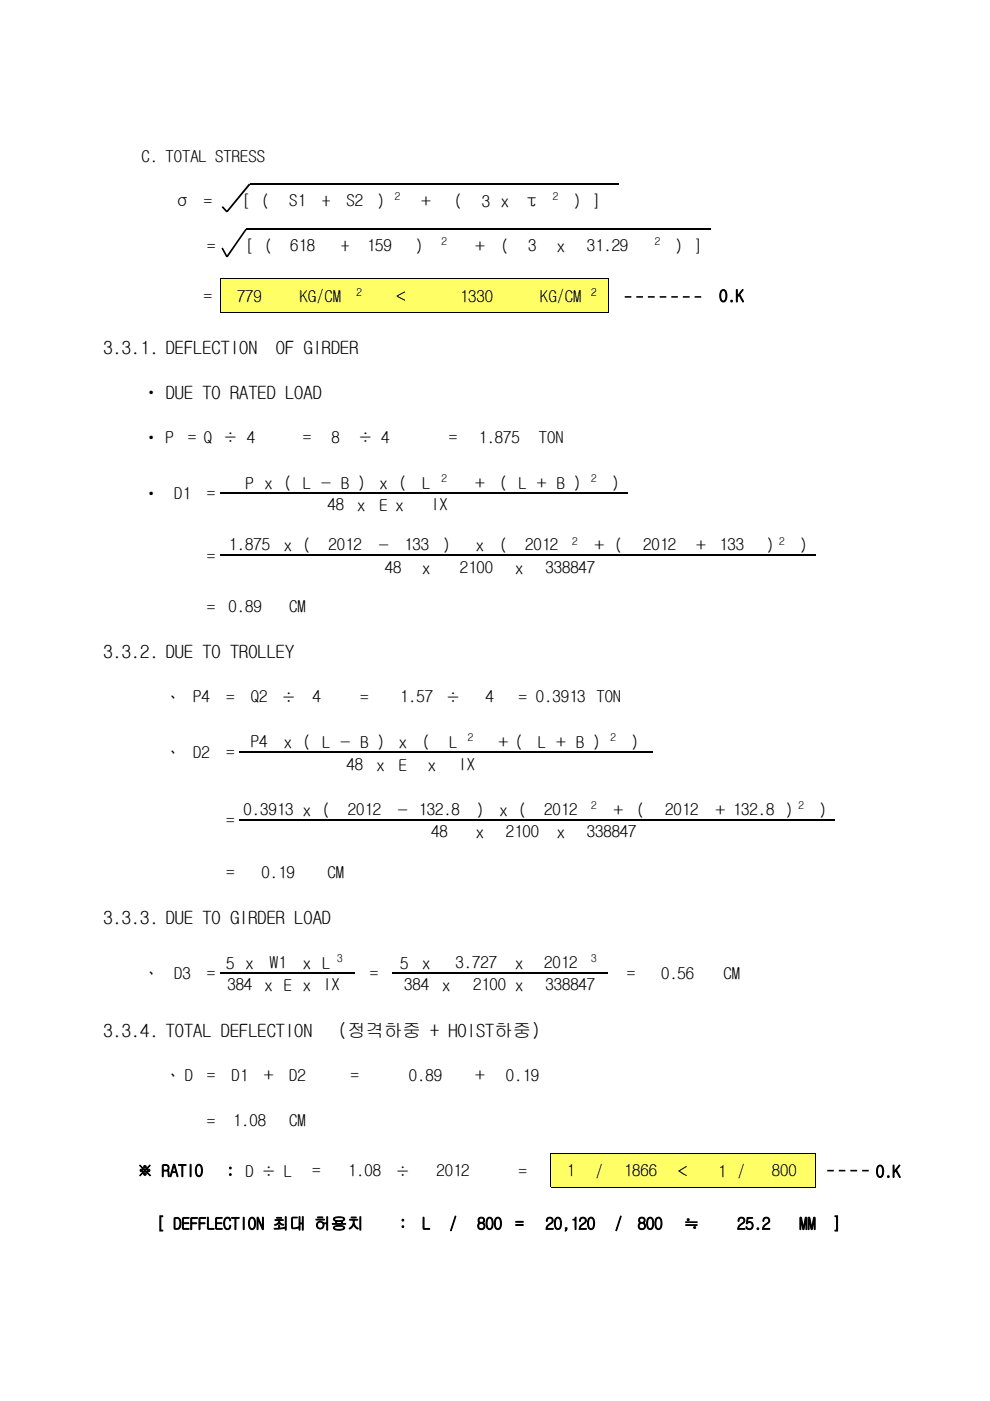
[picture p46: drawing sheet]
<svg xmlns="http://www.w3.org/2000/svg" width="210mm" height="297mm" viewBox="0 0 210 297" stroke-linecap="round" stroke-linejoin="round" font-family="sans-serif">
<defs><g id="words">
<g font-size="3.9">
<text x="21.9" y="75.1">3.3.1. DEFLECTION</text>
<text x="58.5" y="75.1">OF GIRDER</text>
<text x="30.1" y="84.6">ㆍ DUE TO RATED LOAD</text>
<text x="30.1" y="94.2">ㆍ P ＝ Q ÷ 4</text>
<text x="30.1" y="106">ㆍ</text>
<text x="21.9" y="139.6">3.3.2. DUE TO TROLLEY</text>
<text x="34.7" y="149.2">ᆞ P4</text>
<text x="34.7" y="161">ᆞ D2</text>
<text x="21.9" y="196">3.3.3. DUE TO GIRDER LOAD</text>
<text x="30.1" y="207.7">ᆞ</text>
<text x="21.9" y="219.9">3.3.4. TOTAL DEFLECTION</text>
<text x="71.7" y="219.9">(정격하중 + HOIST하중)</text>
<text x="34.7" y="229.4">ᆞD ＝</text>
</g>
<g font-size="3.5">
<text x="30" y="34.2">C. TOTAL STRESS</text>
<text x="37.6" y="43.6">σ</text>
<text x="43.2" y="43.8">=</text>
<text x="51.3" y="43.8">[ (</text>
<text x="61.3" y="43.6">S1</text>
<text x="68.3" y="43.8">+</text>
<text x="73.5" y="43.6">S2</text>
<text x="79.8" y="43.8">)</text>
<text x="88.6" y="43.8">＋</text>
<text x="96.3" y="43.8">(</text>
<text x="102.1" y="43.8">3 x</text>
<text x="111.1" y="43.6">τ</text>
<text x="121.5" y="43.8">) ]</text>
<text x="43.9" y="53.4">=</text>
<text x="52" y="53.4">[ (</text>
<text x="61.6" y="53.2">618</text>
<text x="72.3" y="53.4">+</text>
<text x="77.8" y="53.2">159</text>
<text x="87.9" y="53.4">)</text>
<text x="100" y="53.4">＋</text>
<text x="106.2" y="53.4">(</text>
<text x="112" y="53.2">3</text>
<text x="118.1" y="53.4">x</text>
<text x="124.4" y="53.2">31.29</text>
<text x="143" y="53.4">) ]</text>
<text x="43.2" y="64.1">=</text>
<text x="50.3" y="64">779</text>
<text x="63.5" y="64.1">KG/CM</text>
<text x="83.9" y="64.1">&lt;</text>
<text x="97.5" y="64">1330</text>
<text x="114.5" y="64">KG/CM</text>
<text x="152.5" y="64">O.K</text>
<text x="63.3" y="94">＝</text>
<text x="70.3" y="93.9">8</text>
<text x="75.7" y="94">÷ 4</text>
<text x="94.3" y="94">＝</text>
<text x="101.4" y="93.9">1.875</text>
<text x="114.3" y="93.9">TON</text>
<text x="36.9" y="105.8">D1</text>
<text x="43" y="105.8">＝</text>
<text x="52" y="103.6">P x ( L － B )</text>
<text x="80.5" y="103.6">x (</text>
<text x="89.5" y="103.6">L</text>
<text x="100" y="103.6">＋ ( L ＋ B )</text>
<text x="129.6" y="103.6">)</text>
<text x="69.4" y="108.2">48</text>
<text x="75.7" y="108.4">x</text>
<text x="80.5" y="108.4">E x</text>
<text x="91.4" y="108.2">IX</text>
<text x="43" y="119.1">＝</text>
<text x="48.5" y="116.7">1.875</text>
<text x="60.2" y="116.9">x (</text>
<text x="69.7" y="116.7">2012</text>
<text x="79.6" y="116.9">－</text>
<text x="85.7" y="116.7">133</text>
<text x="93.8" y="116.9">)</text>
<text x="100.9" y="116.9">x</text>
<text x="105.9" y="116.9">(</text>
<text x="111.3" y="116.7">2012</text>
<text x="125.3" y="116.9">＋ (</text>
<text x="136.4" y="116.7">2012</text>
<text x="146.9" y="116.9">＋ 133</text>
<text x="162.3" y="116.9">)</text>
<text x="169.5" y="116.9">)</text>
<text x="81.6" y="121.5">48</text>
<text x="89.5" y="121.7">x</text>
<text x="97.5" y="121.5">2100</text>
<text x="109.3" y="121.7">x</text>
<text x="115.7" y="121.5">338847</text>
<text x="43" y="129.9">＝ 0.89</text>
<text x="61.3" y="129.7">CM</text>
<text x="47.1" y="149">＝</text>
<text x="53.2" y="148.8">Q2</text>
<text x="59.5" y="149">÷</text>
<text x="66.3" y="148.8">4</text>
<text x="75.5" y="149">＝</text>
<text x="84.8" y="148.8">1.57</text>
<text x="94.3" y="149">÷</text>
<text x="103" y="148.8">4</text>
<text x="109.1" y="149">＝ 0.3913 TON</text>
<text x="47.1" y="160.8">＝</text>
<text x="53.2" y="158.4">P4</text>
<text x="60.2" y="158.6">x ( L － B )</text>
<text x="84.5" y="158.6">x</text>
<text x="89.5" y="158.6">(</text>
<text x="95.2" y="158.6">L</text>
<text x="105" y="158.6">＋ (</text>
<text x="114" y="158.6">L ＋ B )</text>
<text x="133.6" y="158.6">)</text>
<text x="73.5" y="163.2">48</text>
<text x="79.8" y="163.4">x</text>
<text x="84.5" y="163.4">E</text>
<text x="90.7" y="163.4">x</text>
<text x="97.2" y="163.2">IX</text>
<text x="51.6" y="172.8">0.3913 x (</text>
<text x="73.7" y="172.8">2012</text>
<text x="83.7" y="172.9">－ 132.8</text>
<text x="100.9" y="172.9">)</text>
<text x="105.9" y="172.9">x (</text>
<text x="115.4" y="172.8">2012</text>
<text x="129.4" y="172.9">＋ (</text>
<text x="141.1" y="172.8">2012</text>
<text x="151" y="172.9">＋ 132.8 )</text>
<text x="173.5" y="172.9">)</text>
<text x="47.1" y="175.1">＝</text>
<text x="91.4" y="177.5">48</text>
<text x="100.9" y="177.7">x</text>
<text x="107.3" y="177.5">2100</text>
<text x="118.1" y="177.7">x</text>
<text x="124.4" y="177.5">338847</text>
<text x="47.1" y="186.2">＝</text>
<text x="55.5" y="186.1">0.19</text>
<text x="69.4" y="186.1">CM</text>
<text x="36.9" y="207.6">D3</text>
<text x="43" y="207.6">＝</text>
<text x="48" y="205.4">5 x</text>
<text x="48.2" y="210">384</text>
<text x="57.2" y="205.2">W1</text>
<text x="64.2" y="205.4">x L</text>
<text x="68.5" y="210">IX</text>
<text x="77.6" y="207.6">＝</text>
<text x="84.9" y="205.4">5</text>
<text x="85.7" y="210">384</text>
<text x="89.5" y="205.4">x</text>
<text x="96.6" y="205.2">3.727</text>
<text x="100.3" y="210">2100 x</text>
<text x="109.3" y="205.4">x</text>
<text x="115.4" y="205.2">2012</text>
<text x="115.7" y="210">338847</text>
<text x="132" y="207.6">＝</text>
<text x="140.2" y="207.6">0.56</text>
<text x="153.4" y="207.6">CM</text>
<text x="56.1" y="210.1">x E x</text>
<text x="93.8" y="210.1">x</text>
<text x="49.1" y="229.1">D1</text>
<text x="55.2" y="229.3">＋</text>
<text x="61.3" y="229.1">D2</text>
<text x="73.5" y="229.1">＝</text>
<text x="86.7" y="229.1">0.89</text>
<text x="100" y="229.3">＋</text>
<text x="107.3" y="229.1">0.19</text>
<text x="43" y="238.8">＝</text>
<text x="49.4" y="238.7">1.08</text>
<text x="61.3" y="238.7">CM</text>
<text x="29" y="249.4">※ RATIO</text>
<text x="48" y="249.6">: D ÷ L</text>
<text x="65.4" y="249.4">＝</text>
<text x="73.7" y="249.4">1.08</text>
<text x="83.7" y="249.6">÷</text>
<text x="92.5" y="249.4">2012</text>
<text x="109.1" y="249.6">＝</text>
<text x="120.1" y="249.4">1</text>
<text x="126.2" y="249.6">/</text>
<text x="132.3" y="249.4">1866</text>
<text x="143" y="249.6">＜</text>
<text x="152.2" y="249.6">1 /</text>
<text x="163.7" y="249.4">800</text>
<text x="185.7" y="249.6">O.K</text>
<text x="33.2" y="260.6">[ DEFFLECTION 최대 허용치</text>
<text x="84.5" y="260.6">:</text>
<text x="89.5" y="260.6">L</text>
<text x="95.2" y="260.6">/</text>
<text x="101.2" y="260.6">800</text>
<text x="109.3" y="260.6">=</text>
<text x="115.7" y="260.6">20,120</text>
<text x="130.3" y="260.6">/</text>
<text x="135.2" y="260.6">800</text>
<text x="144.8" y="260.6">≒</text>
<text x="156.3" y="260.6">25.2</text>
<text x="169.5" y="260.6">MM</text>
<text x="176.5" y="260.6">]</text>
</g>
<g font-size="2.3">
<text x="83.7" y="42.4">2</text>
<text x="117.2" y="42.4">2</text>
<text x="93.6" y="52">2</text>
<text x="138.8" y="52">2</text>
<text x="75.6" y="62.7">2</text>
<text x="125.3" y="62.7">2</text>
<text x="93.6" y="102.2">2</text>
<text x="125.3" y="102.2">2</text>
<text x="121.3" y="115.5">2</text>
<text x="165.2" y="115.5">2</text>
<text x="99.2" y="157.2">2</text>
<text x="129.4" y="157.2">2</text>
<text x="125.3" y="171.5">2</text>
<text x="169.3" y="171.5">2</text>
<text x="71.5" y="204">3</text>
<text x="125.3" y="204">3</text>
</g>
</g></defs>
<path d="M46.7 59.1h82.3v7.2h-82.3z" fill="#ffff65"/>
<path d="M46.7 59.1v7.2M46.7 59.1h82.3M129 59.1v7.2M46.7 66.2h82.3" fill="none" stroke="#000" stroke-width=".21"/>
<path d="M52.9 39h78.2M52.2 48.6h98.5M46.7 104.5h86.4M46.7 117.8h126.2" fill="none" stroke="#000" stroke-width=".34"/>
<g fill="#000">
<path d="M46.9 52.7l.3-.2 1.1 1.9-.3 .1zM47 43.9l.2-.2 1.1 1.1-.3 .2zM52 48.5l.3 .2-4 5.9-.3-.2zM52.8 38.9l.3 .3-4.8 5.8-.3-.2z"/>
<path d="M132.5 62.8h1.4v.3h-1.4zM134.9 62.8h1.4v.3h-1.4zM137.4 62.8h1.4v.3h-1.4zM139.9 62.8h1.4v.3h-1.4zM142.3 62.8h1.4v.3h-1.4zM144.8 62.8h1.4v.3h-1.4zM147.3 62.8h1.4v.3h-1.4z"/>
</g>
<path d="M116.8 244.5h56.1v7.2h-56.1z" fill="#ffff65"/>
<path d="M50.7 159.5h87.7M50.7 173.8h126.3M46.7 206.2h28.4M83.2 206.2h45.8" fill="none" stroke="#000" stroke-width=".34"/>
<path d="M116.8 251.7h56.1M172.9 244.6v7.1M172.9 244.5h-56.1v7.2" fill="none" stroke="#000" stroke-width=".21"/>
<path d="M175.4 248h1.4v.4h-1.4zM177.8 248h1.4v.4h-1.4zM180.3 248h1.4v.4h-1.4zM182.8 248h1.4v.4h-1.4z" fill="#000"/>
<use href="#words"/>
</svg>
